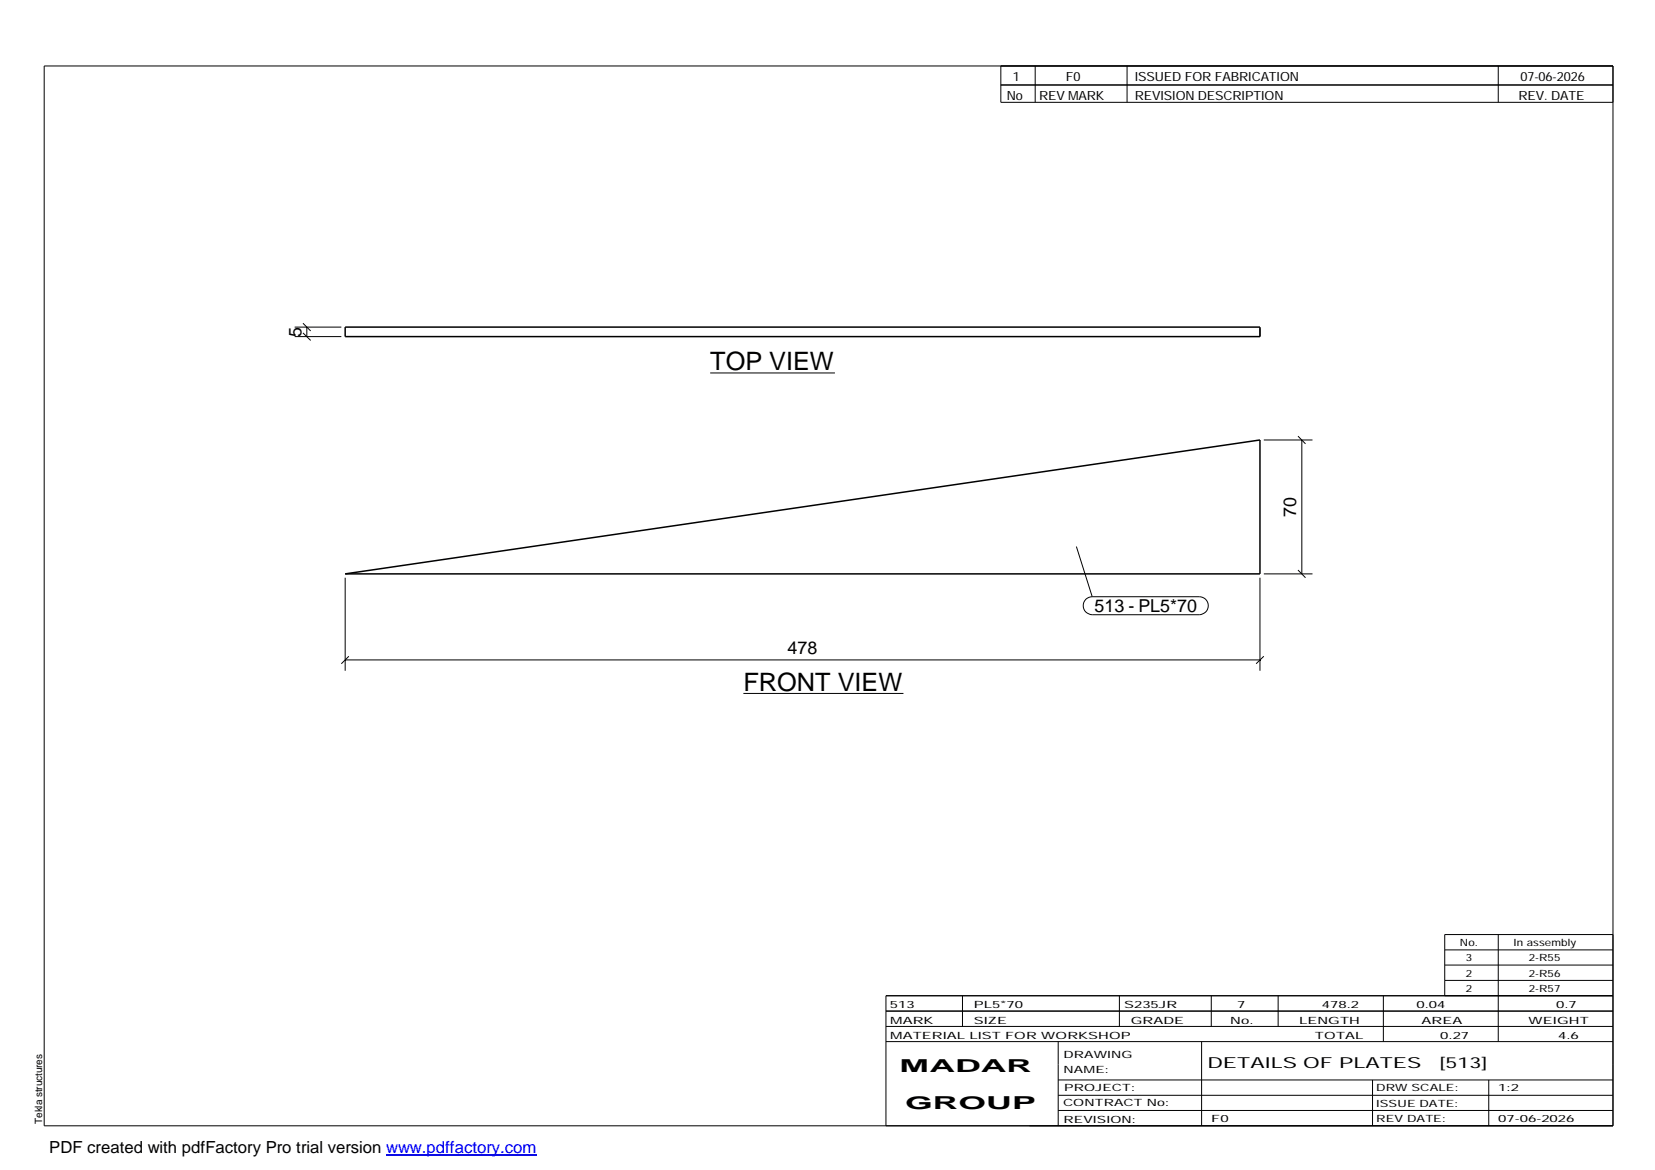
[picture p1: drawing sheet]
<svg xmlns="http://www.w3.org/2000/svg" width="420mm" height="297mm" viewBox="0 0 420 297" stroke-linecap="round" stroke-linejoin="round" font-family="sans-serif">
<defs><g id="words">
<g font-size="6.4">
<text x="180.3" y="94">TOP VIEW</text>
<text x="188.7" y="175.3">FRONT VIEW</text>
</g>
<g font-size="4.5">
<text x="76.5" y="85.5" transform="rotate(-90 76.5 85.5)">5</text>
<text x="329.1" y="131.2" transform="rotate(-90 329.1 131.2)">70</text>
<text x="277.9" y="155.5">513 - PL5*70</text>
<text x="199.9" y="166.1">478</text>
<text x="228.4" y="272.3">MADAR</text>
<text x="229.8" y="281.6">GROUP</text>
</g>
<text font-size="4.2" x="12.5" y="292.7">PDF created with pdfFactory Pro trial version www.pdffactory.com</text>
<g font-size="3.9">
<text x="306.5" y="271.3">DETAILS OF PLATES</text>
<text x="365.4" y="271.3">[513]</text>
</g>
<g font-size="3.2">
<text x="257.1" y="20.5">1</text>
<text x="270.6" y="20.5">F0</text>
<text x="288.1" y="20.5">ISSUED FOR FABRICATION</text>
<text x="386" y="20.5">07-06-2026</text>
<text x="255.6" y="25.5">No</text>
<text x="263.8" y="25.5">REV MARK</text>
<text x="288.1" y="25.5">REVISION DESCRIPTION</text>
<text x="385.5" y="25.5">REV. DATE</text>
</g>
<g font-size="2.5">
<text x="370.6" y="240.2">No.</text>
<text x="372.1" y="244.1">3</text>
<text x="384.3" y="240.2">In assembly</text>
<text x="388.1" y="244.1">2-R55</text>
<text x="372.1" y="247.9">2</text>
<text x="372.1" y="251.8">2</text>
<text x="388.1" y="247.9">2-R56</text>
<text x="388.1" y="251.8">2-R57</text>
<text x="225.9" y="255.9">513</text>
<text x="247.3" y="255.9">PL5*70</text>
<text x="285.4" y="255.9">S235JR</text>
<text x="314.1" y="255.9">7</text>
<text x="335.6" y="255.9">478.2</text>
<text x="359.6" y="255.9">0.04</text>
<text x="395.1" y="255.9">0.7</text>
<text x="226" y="263.7">MATERIAL LIST FOR WORKSHOP</text>
<text x="226" y="259.9">MARK</text>
<text x="247.2" y="259.9">SIZE</text>
<text x="287.1" y="259.9">GRADE</text>
<text x="312.3" y="259.9">No.</text>
<text x="329.8" y="259.9">LENGTH</text>
<text x="333.8" y="263.7">TOTAL</text>
<text x="360.9" y="259.9">AREA</text>
<text x="365.6" y="263.7">0.27</text>
<text x="388.1" y="259.9">WEIGHT</text>
<text x="395.6" y="263.7">4.6</text>
<text x="270" y="268.5">DRAWING</text>
<text x="270" y="272.5">NAME:</text>
<text x="269.9" y="280.9">CONTRACT No:</text>
<text x="270.2" y="277">PROJECT:</text>
<text x="349.4" y="277.1">DRW SCALE:</text>
<text x="349.4" y="281">ISSUE DATE:</text>
<text x="380.4" y="277.1">1:2</text>
<text x="10.7" y="285.4" transform="rotate(-90 10.7 285.4)">Tekla structures</text>
<text x="270" y="285">REVISION:</text>
<text x="307.5" y="284.8">F0</text>
<text x="349.4" y="284.8">REV DATE:</text>
<text x="380.4" y="284.8">07-06-2026</text>
</g>
</g></defs>
<path d="M87.6 83h232.3v2.5h-232.3zM87.6 145.7l232.3-34v34z" fill="none" stroke="#000" stroke-width=".38"/>
<path d="M319.9 85.5v-2.5" fill="none" stroke="#000" stroke-width=".25" stroke-dasharray="2.1 2.1" stroke-linecap="butt"/>
<g fill="none" stroke="#000" stroke-width=".25">
<path d="M11.2 16.7h398.3v269.1h-398.3zM254.1 16.7v9.3h155.4M262.8 16.7v9.3M286.1 16.7v9.3M380.4 16.7v9.3M254.1 21.6h155.4M74.8 85.5h11.9M74.8 83h11.9M76.9 84.5l2 1.9M76.9 82.1l2 1.9M77.9 83v2.5M180.3 94.7h31.7"/>
<path d="M320.8 111.7h12.4M329.5 110.7l1.9 2M330.5 111.7v34M273.3 138.8l4 12.7M87.6 146.7v23.6M275.7 152.1l.7-.4 .9-.2h27.2a2.29 2.29 0 0 1 2.2 2.3 2.29 2.29 0 0 1-2.2 2.3h-27.2a2.31 2.31 0 0 1-2.1-1.5 2.31 2.31 0 0 1 .5-2.5zM319.9 146.7v23.6M320.8 145.7h12.4M329.5 144.7l1.9 2M87.6 167.5h232.3M88.6 166.6l-1.9 1.9M188.7 176.1h40.7"/>
<path d="M320.8 166.6l-1.9 1.9M380.4 237.3v27.1M409.5 237.3h-42.7v15.5M224.9 256.7h184.6M244.3 252.8v7.8M284.2 252.8v7.8M307.5 252.8v7.8M324.5 252.8v7.8M351.2 252.8v11.6M366.8 241.2h42.7M366.8 245h42.7M366.8 248.9h42.7"/>
<path d="M409.5 252.8h-184.6v33M224.9 264.4h184.6M224.9 260.6h184.6M268.6 264.4v21.4M268.6 274.2h140.9M268.6 278.1h140.9M305.1 264.4v21.4M348.4 274.2v11.6M378 274.2v11.6M268.6 281.9h140.9"/>
</g>
<path d="M98 293.3h38.2" fill="none" stroke="#00f" stroke-width=".3"/>
<use href="#words"/>
</svg>
